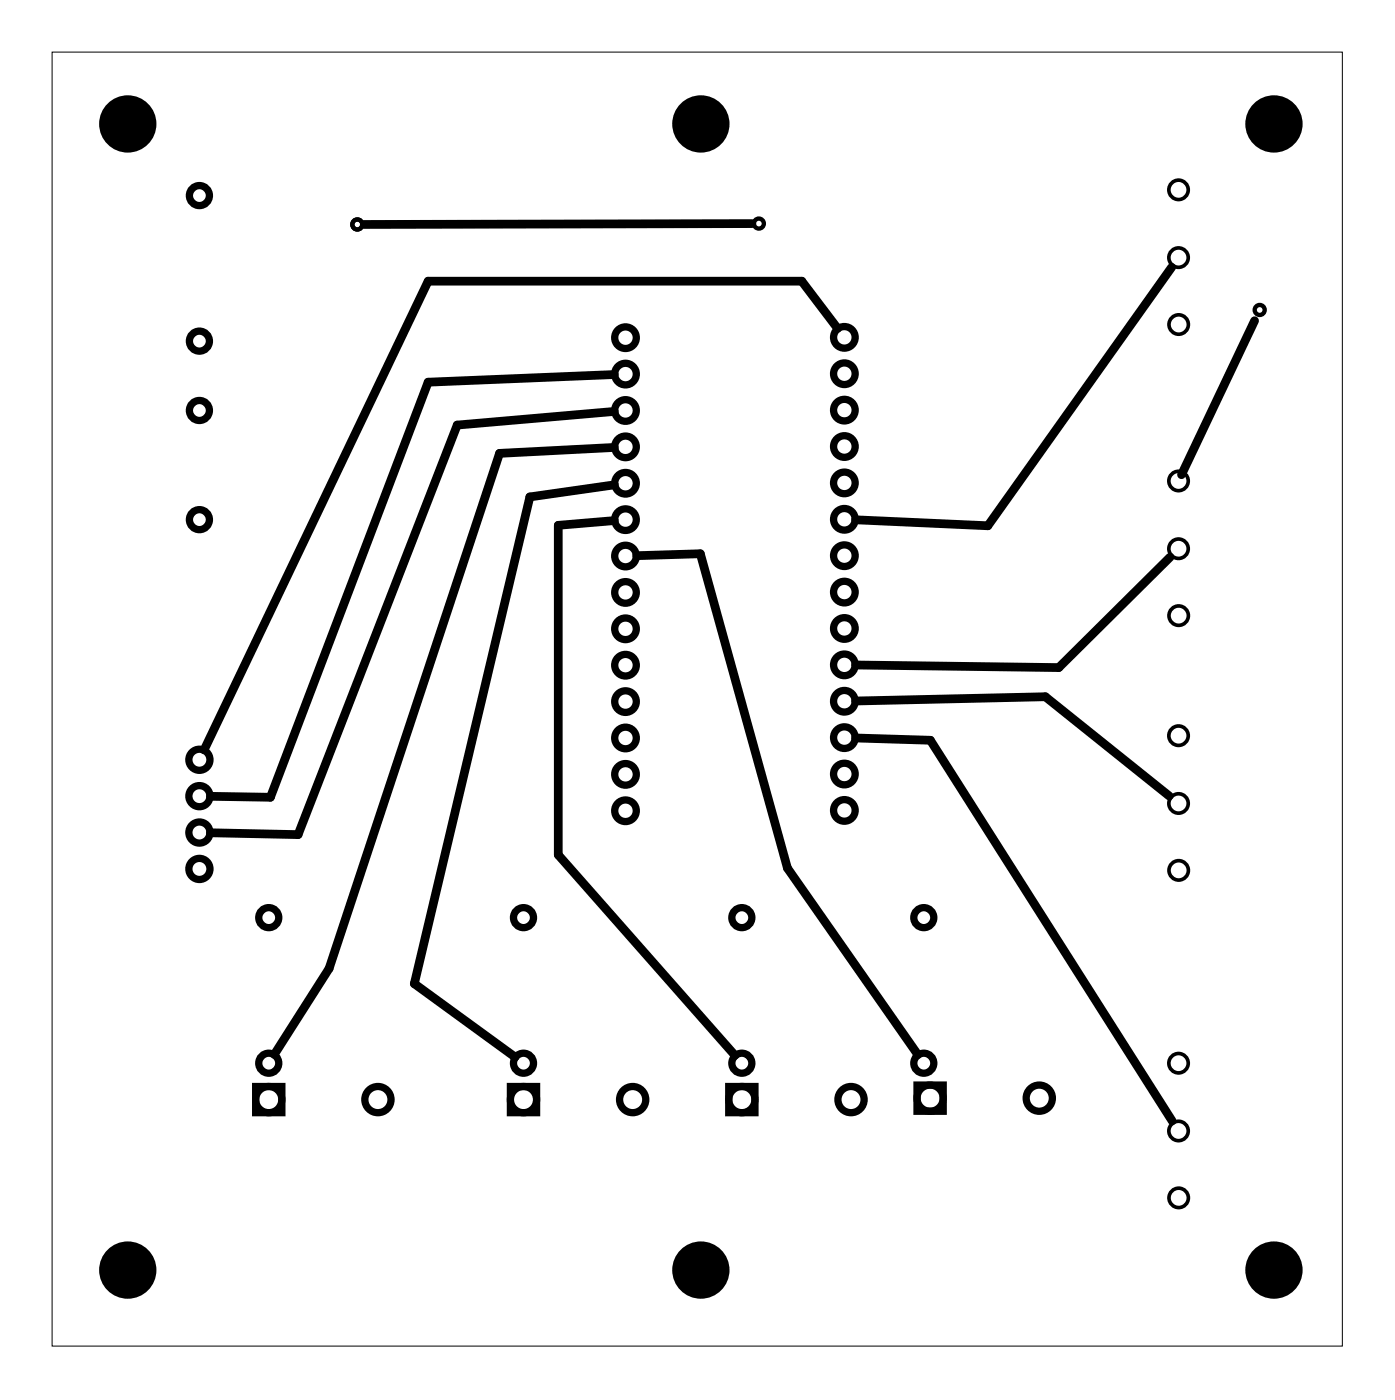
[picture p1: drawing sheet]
<svg xmlns="http://www.w3.org/2000/svg" width="97mm" height="98mm" viewBox="0 0 97 98" stroke-linecap="round" stroke-linejoin="round" font-family="sans-serif">
<path d="M3.6 3.6h90.1v90.4h-90.1z" fill="none" stroke="#000" stroke-width=".07"/>
<g fill="none" stroke="#000" stroke-width=".51">
<path d="M17.8 75.8h1.9v1.9h-1.9zM35.6 75.8h1.9v1.9h-1.9zM50.9 75.8h1.8v1.9h-1.8zM64 75.7h1.8v1.9h-1.8z"/>
<circle cx="13.9" cy="13.7" r=".7"/>
<circle cx="13.9" cy="23.8" r=".7"/>
<circle cx="13.9" cy="28.7" r=".7"/>
<circle cx="13.9" cy="36.3" r=".7"/>
<circle cx="43.7" cy="28.7" r=".75"/>
<circle cx="43.7" cy="31.2" r=".75"/>
<circle cx="43.7" cy="23.6" r=".75"/>
<circle cx="43.7" cy="36.3" r=".75"/>
<circle cx="43.7" cy="33.7" r=".75"/>
<circle cx="43.7" cy="38.8" r=".75"/>
<circle cx="43.7" cy="26.1" r=".75"/>
<circle cx="58.9" cy="28.6" r=".75"/>
<circle cx="58.9" cy="31.2" r=".75"/>
<circle cx="58.9" cy="23.5" r=".75"/>
<circle cx="58.9" cy="33.7" r=".75"/>
<circle cx="58.9" cy="36.2" r=".75"/>
<circle cx="58.9" cy="38.8" r=".75"/>
<circle cx="58.9" cy="26.1" r=".75"/>
<circle cx="13.9" cy="55.6" r=".74"/>
<circle cx="13.9" cy="53" r=".74"/>
<circle cx="13.9" cy="58.1" r=".74"/>
<circle cx="43.7" cy="41.4" r=".75"/>
<circle cx="43.7" cy="46.4" r=".75"/>
<circle cx="43.7" cy="51.5" r=".75"/>
<circle cx="43.7" cy="54.1" r=".75"/>
<circle cx="43.7" cy="49" r=".75"/>
<circle cx="43.7" cy="56.6" r=".75"/>
<circle cx="43.7" cy="43.9" r=".75"/>
<circle cx="58.9" cy="41.3" r=".75"/>
<circle cx="58.9" cy="54" r=".75"/>
<circle cx="58.9" cy="46.4" r=".75"/>
<circle cx="58.9" cy="51.5" r=".75"/>
<circle cx="58.9" cy="48.9" r=".75"/>
<circle cx="58.9" cy="56.6" r=".75"/>
<circle cx="58.9" cy="43.9" r=".75"/>
<circle cx="13.9" cy="60.7" r=".74"/>
<circle cx="18.8" cy="76.8" r=".91"/>
<circle cx="18.8" cy="64.1" r=".7"/>
<circle cx="18.8" cy="74.2" r=".7"/>
<circle cx="26.4" cy="76.8" r=".91"/>
<circle cx="36.5" cy="76.8" r=".91"/>
<circle cx="36.5" cy="64.1" r=".7"/>
<circle cx="36.5" cy="74.2" r=".7"/>
<circle cx="44.2" cy="76.8" r=".91"/>
<circle cx="51.8" cy="76.8" r=".91"/>
<circle cx="51.8" cy="64.1" r=".7"/>
<circle cx="51.8" cy="74.2" r=".7"/>
<circle cx="59.4" cy="76.8" r=".91"/>
<circle cx="64.5" cy="64.1" r=".7"/>
<circle cx="64.5" cy="74.2" r=".7"/>
<circle cx="64.9" cy="76.7" r=".91"/>
<circle cx="72.5" cy="76.7" r=".91"/>
</g>
<g fill="none" stroke="#000" stroke-width=".3">
<circle cx="24.9" cy="15.7" r=".35"/>
<circle cx="53" cy="15.6" r=".35"/>
<circle cx="87.9" cy="21.6" r=".35"/>
</g>
<g fill="none" stroke="#000" stroke-width=".25">
<circle cx="82.3" cy="13.3" r=".68"/>
<circle cx="82.3" cy="18" r=".68"/>
<circle cx="82.3" cy="33.6" r=".68"/>
<circle cx="82.3" cy="38.3" r=".68"/>
<circle cx="82.3" cy="22.7" r=".68"/>
<circle cx="82.3" cy="51.4" r=".68"/>
<circle cx="82.3" cy="56.1" r=".68"/>
<circle cx="82.3" cy="43" r=".68"/>
<circle cx="82.3" cy="74.2" r=".68"/>
<circle cx="82.3" cy="78.9" r=".68"/>
<circle cx="82.3" cy="60.8" r=".68"/>
<circle cx="82.3" cy="83.6" r=".68"/>
</g>
<g fill="#000">
<circle cx="8.9" cy="8.7" r="2"/>
<circle cx="48.9" cy="8.7" r="2"/>
<circle cx="88.9" cy="8.7" r="2"/>
<circle cx="8.9" cy="88.7" r="2"/>
<circle cx="48.9" cy="88.7" r="2"/>
<circle cx="88.9" cy="88.7" r="2"/>
</g>
<g fill="none" stroke="#000" stroke-width=".61">
<path d="M52.5 15.6l-27.1 .1M81.8 18.7l-12.9 18-9.2-.4M42.9 26.1l-13 .6-11 28.9h-4.2M42.9 31.2l-8 .4-11.9 36-3.9 6M42.9 36.3l-3.9 .4v23l12.3 14M42.9 28.7l-11 1-11.1 28.6-6.1-.2M42.9 33.8l-5.9 .9-8.1 34 7.1 5.1M44.4 38.8l4.5-.1 6.1 21.9 9.1 13M58.5 22.9l-2.5-3.3h-26.1l-15.7 32.7M81.7 38.9l-7.8 7.7-14.2-.2M87.6 22.4l-5.1 10.7M59.7 51.5l5.2 .2 16.9 26.5"/>
<path d="M59.7 48.9l13.3-.3 8.6 7"/>
</g>
</svg>
